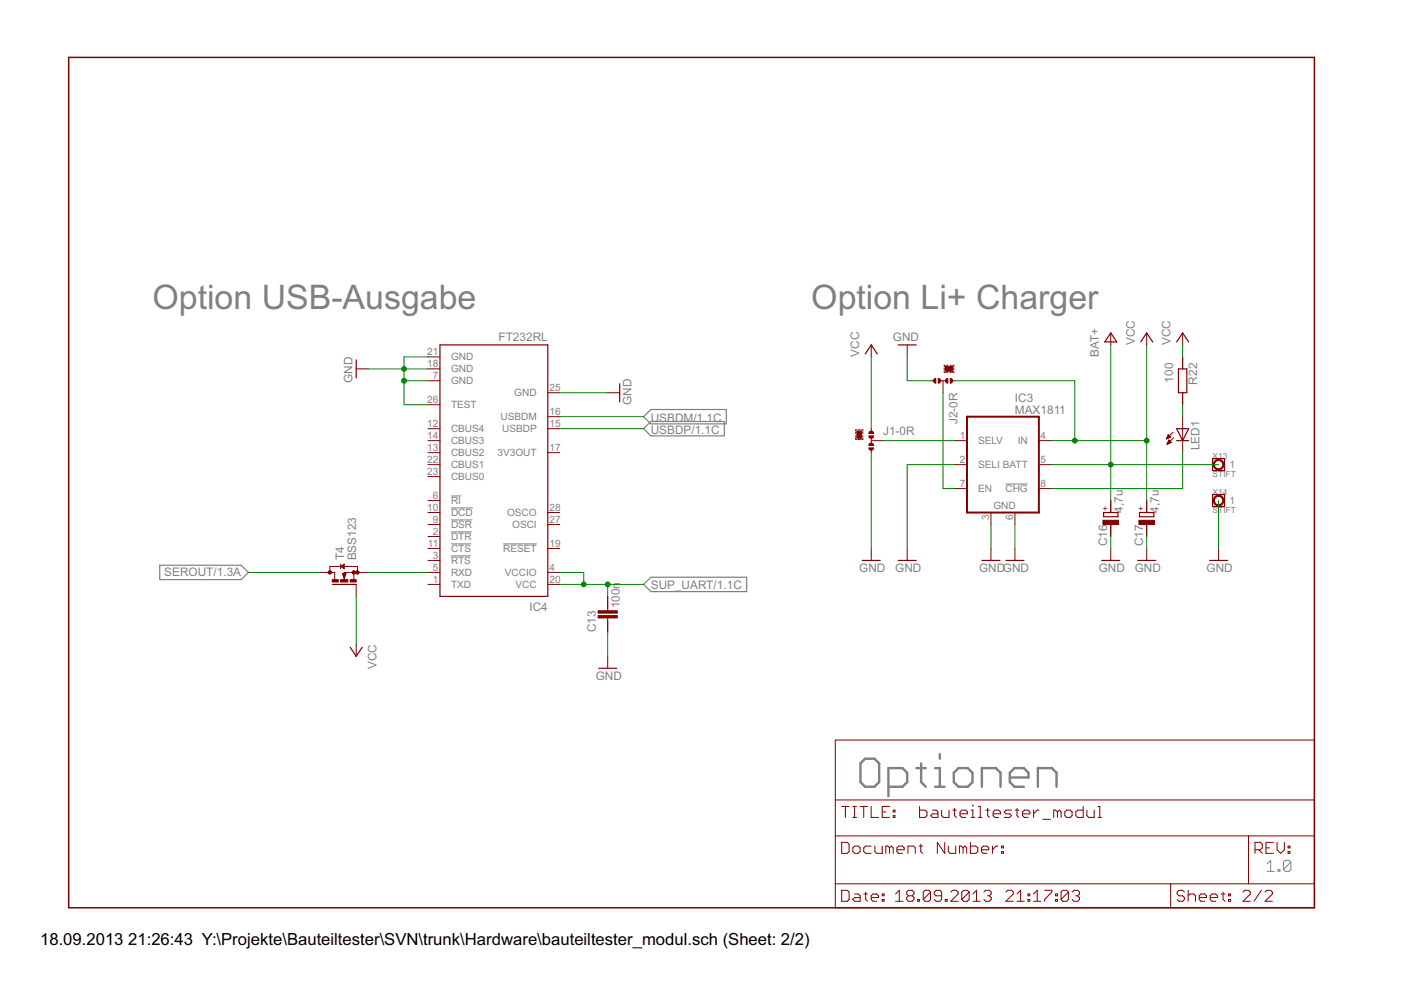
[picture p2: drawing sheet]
<svg xmlns="http://www.w3.org/2000/svg" width="297mm" height="210mm" viewBox="0 0 297 210" stroke-linecap="round" stroke-linejoin="round" font-family="sans-serif">
<defs><g id="words">
<g font-size="8" fill="#808080">
<text x="32.3" y="65.5">Option USB-Ausgabe</text>
<text x="172" y="65.5">Option Li+ Charger</text>
</g>
<g font-size="4">
<text x="8.5" y="200.4">18.09.2013</text>
<text x="27.2" y="200.4">21:26:43 Y:\Projekte\Bauteiltester\SVN\trunk\Hardware\bauteiltester_modul.sch (Sheet: 2/2)</text>
</g>
<g font-size="2.8" fill="#808080">
<text x="105.7" y="72.4">FT232RL</text>
<text x="182.2" y="75.7" transform="rotate(-90 182.2 75.7)">VCC</text>
<text x="189.3" y="72.4">GND</text>
<text x="233" y="75.7" transform="rotate(-90 233 75.7)">BAT+</text>
<text x="240.6" y="73.1" transform="rotate(-90 240.6 73.1)">VCC</text>
<text x="248.2" y="73.1" transform="rotate(-90 248.2 73.1)">VCC</text>
<text x="74.8" y="81.2" transform="rotate(-90 74.8 81.2)">GND</text>
<text x="248.7" y="81.1" transform="rotate(-90 248.7 81.1)">100</text>
<text x="253.8" y="81.5" transform="rotate(-90 253.8 81.5)">R22</text>
<text x="133.9" y="85.8" transform="rotate(-90 133.9 85.8)">GND</text>
<text x="138" y="89.4">USBDM/1.1C</text>
<text x="203" y="89.9" transform="rotate(-90 203 89.9)">J2-0R</text>
<text x="215.2" y="87.7">MAX1811</text>
<text x="215.2" y="85.2">IC3</text>
<text x="138" y="91.9">USBDP/1.1C</text>
<text x="187.3" y="92.2">J1-0R</text>
<text x="254.3" y="95.5" transform="rotate(-90 254.3 95.5)">LED1</text>
<text x="238" y="108.7" transform="rotate(-90 238 108.7)">4,7u</text>
<text x="245.7" y="108.7" transform="rotate(-90 245.7 108.7)">4,7u</text>
<text x="73" y="118.8" transform="rotate(-90 73 118.8)">T4</text>
<text x="75.5" y="118.8" transform="rotate(-90 75.5 118.8)">BSS123</text>
<text x="234.7" y="115.8" transform="rotate(-90 234.7 115.8)">C16</text>
<text x="242.4" y="115.8" transform="rotate(-90 242.4 115.8)">C17</text>
<text x="34.8" y="122.1">SEROUT/1.3A</text>
<text x="138" y="124.9">SUP_UART/1.1C</text>
<text x="182.2" y="121.4">GND</text>
<text x="189.8" y="121.4">GND</text>
<text x="207.6" y="121.4">GNDGND</text>
<text x="233" y="121.4">GND</text>
<text x="240.6" y="121.4">GND</text>
<text x="255.8" y="121.4">GND</text>
<text x="112.3" y="129.5">IC4</text>
<text x="131.4" y="129" transform="rotate(-90 131.4 129)">100n</text>
<text x="126.3" y="134.1" transform="rotate(-90 126.3 134.1)">C13</text>
<text x="79.8" y="141.9" transform="rotate(-90 79.8 141.9)">VCC</text>
<text x="126.3" y="144.2">GND</text>
</g>
<g font-size="2.4" fill="#808080">
<text x="90.6" y="77.8">18</text>
<text x="90.6" y="75.3">21</text>
<text x="95.6" y="76.4">GND</text>
<text x="91.7" y="80.4">7</text>
<text x="95.6" y="81.5">GND</text>
<text x="95.6" y="79">GND</text>
<text x="116.5" y="82.9">25</text>
<text x="90.6" y="85.5">26</text>
<text x="95.6" y="86.6">TEST</text>
<text x="106.1" y="89.1">USBDM</text>
<text x="109" y="84">GND</text>
<text x="116.5" y="88">16</text>
<text x="90.6" y="95.6">13</text>
<text x="90.6" y="93.1">14</text>
<text x="90.6" y="90.5">12</text>
<text x="95.6" y="94.2">CBUS3</text>
<text x="95.6" y="91.7">CBUS4</text>
<text x="106.5" y="91.7">USBDP</text>
<text x="116.5" y="95.6">17</text>
<text x="116.5" y="90.5">15</text>
<text x="203.5" y="93.1">1</text>
<text x="207.4" y="94.2">SELV</text>
<text x="215.8" y="94.2">IN</text>
<text x="220.6" y="93.1">4</text>
<text x="90.6" y="100.7">23</text>
<text x="90.6" y="98.2">22</text>
<text x="95.6" y="101.8">CBUS0</text>
<text x="95.6" y="99.3">CBUS1</text>
<text x="95.6" y="96.7">CBUS2</text>
<text x="105.5" y="96.7">3V3OUT</text>
<text x="203.5" y="98.2">2</text>
<text x="207.4" y="99.3">SELI BATT</text>
<text x="220.6" y="98.2">5</text>
<text x="260.7" y="99.3">1</text>
<text x="91.7" y="105.8">6</text>
<text x="95.6" y="106.9">RI</text>
<text x="203.5" y="103.2">7</text>
<text x="207.4" y="104.4">EN</text>
<text x="210.6" y="107.9">GND</text>
<text x="213.2" y="104.4">CHG</text>
<text x="220.6" y="103.2">8</text>
<text x="260.7" y="106.9">1</text>
<text x="90.6" y="108.3">10</text>
<text x="91.7" y="113.4">2</text>
<text x="91.7" y="110.9">9</text>
<text x="95.6" y="112">DSR</text>
<text x="95.6" y="109.4">DCD</text>
<text x="107.5" y="109.4">OSCO</text>
<text x="108.6" y="112">OSCI</text>
<text x="116.5" y="108.3">28</text>
<text x="116.5" y="110.9">27</text>
<text x="209.8" y="110.2" transform="rotate(-90 209.8 110.2)">3</text>
<text x="214.8" y="110.2" transform="rotate(-90 214.8 110.2)">6</text>
<text x="90.7" y="115.9">11</text>
<text x="91.7" y="118.5">3</text>
<text x="95.6" y="119.6">RTS</text>
<text x="95.6" y="117.1">CTS</text>
<text x="95.6" y="114.5">DTR</text>
<text x="106.7" y="117.1">RESET</text>
<text x="116.5" y="115.9">19</text>
<text x="91.7" y="123.6">1</text>
<text x="91.7" y="121">5</text>
<text x="95.6" y="124.7">TXD</text>
<text x="95.6" y="122.1">RXD</text>
<text x="107" y="122.1">VCCIO</text>
<text x="109.3" y="124.7">VCC</text>
<text x="116.5" y="123.6">20</text>
<text x="116.5" y="121">4</text>
</g>
<g font-size="2" fill="#808080">
<text x="257.1" y="101.1">STIFT</text>
<text x="257.1" y="97.2">X13</text>
<text x="257.1" y="104.9">X14</text>
<text x="257.1" y="108.7">STIFT</text>
</g>
<g font-size="2" fill="#800000">
<text x="234.9" y="108.3" transform="rotate(-90 234.9 108.3)">+</text>
<text x="242.5" y="108.3" transform="rotate(-90 242.5 108.3)">+</text>
</g>
</g></defs>
<g fill="#808080" stroke="#808080" stroke-width=".51">
<path d="M183.4 160.9h2z"/>
<path d="M183.4 160.9l-1 1z"/>
<path d="M182.4 161.9v3.9z"/>
<path d="M182.4 165.8l1 1z"/>
<path d="M183.4 166.8h2z"/>
<path d="M186.4 165.8l-1 1z"/>
<path d="M186.4 161.9v3.9z"/>
<path d="M185.4 160.9l1 1z"/>
<path d="M188.4 162.9v5.9z"/>
<path d="M188.4 162.9h2.9z"/>
<path d="M191.3 162.9l1 1z"/>
<path d="M192.3 163.9v1.9z"/>
<path d="M192.3 165.8l-1 1z"/>
<path d="M188.4 166.8h2.9z"/>
<path d="M195.3 161.9v3.9z"/>
<path d="M195.3 165.8l1 1z"/>
<path d="M194.3 162.9h2z"/>
<path d="M198.3 162.9h1z"/>
<path d="M199.3 162.9v3.9z"/>
<path d="M198.3 166.8h2z"/>
<path d="M199.3 159.9v1z"/>
<path d="M203.2 166.8h2z"/>
<path d="M205.2 166.8l1-1z"/>
<path d="M206.2 163.9v1.9z"/>
<path d="M205.2 162.9l1 1z"/>
<path d="M203.2 162.9h2z"/>
<path d="M203.2 162.9l-1 1z"/>
<path d="M202.2 163.9v1.9z"/>
<path d="M202.2 165.8l1 1z"/>
<path d="M208.2 162.9v3.9z"/>
<path d="M208.2 162.9h2.9z"/>
<path d="M211.1 162.9l1 1z"/>
<path d="M212.1 163.9v2.9z"/>
<path d="M215.1 166.8h2z"/>
<path d="M214.1 165.8l1 1z"/>
<path d="M214.1 163.9v1.9z"/>
<path d="M214.1 163.9l1-1z"/>
<path d="M215.1 162.9h2z"/>
<path d="M217.1 162.9l1 1z"/>
<path d="M218.1 163.9v.9z"/>
<path d="M214.1 164.8h4z"/>
<path d="M220 162.9v3.9z"/>
<path d="M220 162.9h3z"/>
<path d="M223 162.9l1 1z"/>
<path d="M224 163.9v2.9z"/>
</g>
<g fill="#808080" stroke="#808080" stroke-width=".21">
<path d="M269.4 182.4l-.8 .8z"/>
<path d="M269.4 182.4v2.3z"/>
<path d="M268.6 184.7h1.6z"/>
<path d="M271 184.4v.3z"/>
<path d="M271 184.4h.4z"/>
<path d="M271.4 184.4v.3z"/>
<path d="M271 184.7h.4z"/>
<path d="M272.1 182.8v1.6z"/>
<path d="M272.1 182.8l.4-.4z"/>
<path d="M272.5 182.4h.8z"/>
<path d="M273.3 182.4l.4 .4z"/>
<path d="M273.7 182.8v1.6z"/>
<path d="M273.7 184.4l-.4 .3z"/>
<path d="M272.5 184.7h.8z"/>
<path d="M272.1 184.4l.4 .3z"/>
<path d="M272.1 184.4l1.6-1.6z"/>
<path d="M95.6 117.9h4.3z"/>
<path d="M95.6 115.3h4.3z"/>
<path d="M95.6 112.8h4.4z"/>
<path d="M95.6 110.2h4.5z"/>
<path d="M95.6 107.7h4.7z"/>
<path d="M95.6 105.2h2.2z"/>
<path d="M106.7 115.3h7.1z"/>
<path d="M213.2 102.6h4.7z"/>
</g>
<g fill="#808080" stroke="#808080" stroke-width=".25">
<path d="M136.5 88.3l1.5-1.5z"/>
<path d="M138 86.8h16z"/>
<path d="M136.5 88.3l1.5 1.6z"/>
<path d="M138 89.9h16z"/>
<path d="M154 86.8v3.1z"/>
<path d="M136.5 90.9l1.5-1.5z"/>
<path d="M138 89.4h15.6z"/>
<path d="M136.5 90.9l1.5 1.5z"/>
<path d="M138 92.4h15.6z"/>
<path d="M153.6 89.4v3z"/>
<path d="M52.7 121.4l-1.6 1.5z"/>
<path d="M33.9 122.9h17.2z"/>
<path d="M51.1 119.8l1.6 1.6z"/>
<path d="M33.9 119.8h17.2z"/>
<path d="M33.9 119.8v3.1z"/>
<path d="M136.5 123.9l1.5-1.5z"/>
<path d="M138 122.4h20.3z"/>
<path d="M136.5 123.9l1.5 1.5z"/>
<path d="M138 125.4h20.3z"/>
<path d="M158.3 122.4v3z"/>
</g>
<g fill="#800000" stroke="#800000" stroke-width=".21">
<path d="M116.1 123.9h2.6z"/>
<path d="M116.1 96h2.6z"/>
<path d="M116.1 90.9h2.6z"/>
<path d="M116.1 88.3h2.6z"/>
<path d="M116.1 108.7h2.6z"/>
<path d="M116.1 111.2h2.6z"/>
<path d="M90.7 80.7h2.6z"/>
<path d="M90.7 123.9h2.6z"/>
<path d="M90.7 121.4h2.6z"/>
<path d="M90.7 118.8h2.6z"/>
<path d="M90.7 116.3h2.6z"/>
<path d="M90.7 113.7h2.6z"/>
<path d="M90.7 111.2h2.6z"/>
<path d="M90.7 108.7h2.6z"/>
<path d="M90.7 106.1h2.6z"/>
<path d="M90.7 101h2.6z"/>
<path d="M90.7 98.5h2.6z"/>
<path d="M90.7 96h2.6z"/>
<path d="M90.7 93.4h2.6z"/>
<path d="M90.7 90.9h2.6z"/>
<path d="M116.1 121.4h2.6z"/>
<path d="M116.1 116.3h2.6z"/>
<path d="M116.1 83.3h2.6z"/>
<path d="M90.7 78.2h2.6z"/>
<path d="M90.7 85.8h2.6z"/>
<path d="M90.7 75.7h2.6z"/>
<path d="M177.1 192.5h71.1z"/>
<path d="M264.7 177.2h14z"/>
<path d="M177.1 187.4v5.1z"/>
<path d="M178.5 188.8v2.3z"/>
<path d="M178.5 191.1h1.1z"/>
<path d="M179.6 191.1l.4-.4z"/>
<path d="M180 189.1v1.6z"/>
<path d="M179.6 188.8l.4 .3z"/>
<path d="M178.5 188.8h1.1z"/>
<path d="M181.2 189.5h.8z"/>
<path d="M182 189.5l.4 .4z"/>
<path d="M182.4 189.9v1.2z"/>
<path d="M181.2 191.1h1.2z"/>
<path d="M180.8 190.7l.4 .4z"/>
<path d="M181.2 190.3l-.4 .4z"/>
<path d="M181.2 190.3h1.2z"/>
<path d="M183.5 189.1v1.6z"/>
<path d="M183.5 190.7l.4 .4z"/>
<path d="M183.1 189.5h.8z"/>
<path d="M185.1 191.1h.8z"/>
<path d="M184.7 190.7l.4 .4z"/>
<path d="M184.7 189.9v.8z"/>
<path d="M184.7 189.9l.4-.4z"/>
<path d="M185.1 189.5h.8z"/>
<path d="M185.9 189.5l.4 .4z"/>
<path d="M186.3 189.9v.4z"/>
<path d="M184.7 190.3h1.6z"/>
<path d="M187 189.5h.4z"/>
<path d="M187.4 189.5v.4z"/>
<path d="M187 189.9h.4z"/>
<path d="M187 189.5v.4z"/>
<path d="M187 190.7h.4z"/>
<path d="M187.4 190.7v.4z"/>
<path d="M187 191.1h.4z"/>
<path d="M187 190.7v.4z"/>
<path d="M189.9 189.5l.8-.7z"/>
<path d="M190.7 188.8v2.3z"/>
<path d="M189.9 191.1h1.6z"/>
<path d="M192.2 189.1l.4-.3z"/>
<path d="M192.6 188.8h.8z"/>
<path d="M193.4 188.8l.4 .3z"/>
<path d="M193.8 189.1v.4z"/>
<path d="M193.8 189.5l-.4 .4z"/>
<path d="M193.4 189.9l.4 .4z"/>
<path d="M193.8 190.3v.4z"/>
<path d="M193.8 190.7l-.4 .4z"/>
<path d="M192.6 191.1h.8z"/>
<path d="M192.2 190.7l.4 .4z"/>
<path d="M192.2 190.3v.4z"/>
<path d="M192.2 190.3l.4-.4z"/>
<path d="M192.2 189.5l.4 .4z"/>
<path d="M192.2 189.1v.4z"/>
<path d="M192.6 189.9h.8z"/>
<path d="M194.6 190.7v.4z"/>
<path d="M194.6 190.7h.4z"/>
<path d="M195 190.7v.4z"/>
<path d="M194.6 191.1h.4z"/>
<path d="M195.7 189.1v1.6z"/>
<path d="M195.7 189.1l.4-.3z"/>
<path d="M196.1 188.8h.8z"/>
<path d="M196.9 188.8l.4 .3z"/>
<path d="M197.3 189.1v1.6z"/>
<path d="M197.3 190.7l-.4 .4z"/>
<path d="M196.1 191.1h.8z"/>
<path d="M195.7 190.7l.4 .4z"/>
<path d="M197.3 189.1l-1.6 1.6z"/>
<path d="M198.1 190.7l.4 .4z"/>
<path d="M198.5 191.1h.7z"/>
<path d="M199.2 191.1l.4-.4z"/>
<path d="M199.6 189.1v1.6z"/>
<path d="M199.2 188.8l.4 .3z"/>
<path d="M198.5 188.8h.7z"/>
<path d="M198.1 189.1l.4-.3z"/>
<path d="M198.1 189.1v.4z"/>
<path d="M198.1 189.5l.4 .4z"/>
<path d="M198.5 189.9h1.1z"/>
<path d="M200.4 190.7v.4z"/>
<path d="M200.4 190.7h.4z"/>
<path d="M200.8 190.7v.4z"/>
<path d="M200.4 191.1h.4z"/>
<path d="M201.6 191.1h1.5z"/>
<path d="M201.6 191.1l1.5-1.6z"/>
<path d="M203.1 189.1v.4z"/>
<path d="M202.8 188.8l.3 .3z"/>
<path d="M202 188.8h.8z"/>
<path d="M202 188.8l-.4 .3z"/>
<path d="M203.9 189.1v1.6z"/>
<path d="M203.9 189.1l.4-.3z"/>
<path d="M204.3 188.8h.8z"/>
<path d="M205.1 188.8l.4 .3z"/>
<path d="M205.5 189.1v1.6z"/>
<path d="M205.1 191.1l.4-.4z"/>
<path d="M204.3 191.1h.8z"/>
<path d="M203.9 190.7l.4 .4z"/>
<path d="M203.9 190.7l1.6-1.6z"/>
<path d="M207 188.8l-.7 .7z"/>
<path d="M207 188.8v2.3z"/>
<path d="M206.3 191.1h1.5z"/>
<path d="M208.6 189.1l.4-.3z"/>
<path d="M209 188.8h.8z"/>
<path d="M209.8 188.8l.4 .3z"/>
<path d="M210.2 189.1v.4z"/>
<path d="M209.8 189.9l.4-.4z"/>
<path d="M209.4 189.9h.4z"/>
<path d="M209.8 189.9l.4 .4z"/>
<path d="M210.2 190.3v.4z"/>
<path d="M209.8 191.1l.4-.4z"/>
<path d="M209 191.1h.8z"/>
<path d="M208.6 190.7l.4 .4z"/>
<path d="M213.3 191.1h1.5z"/>
<path d="M213.3 191.1l1.5-1.6z"/>
<path d="M214.8 189.1v.4z"/>
<path d="M214.4 188.8l.4 .3z"/>
<path d="M213.7 188.8h.7z"/>
<path d="M213.3 189.1l.4-.3z"/>
<path d="M216.4 188.8l-.8 .7z"/>
<path d="M216.4 188.8v2.3z"/>
<path d="M215.6 191.1h1.6z"/>
<path d="M218 189.5h.3z"/>
<path d="M218.3 189.5v.4z"/>
<path d="M218 189.9h.3z"/>
<path d="M218 189.5v.4z"/>
<path d="M218 190.7h.3z"/>
<path d="M218.3 190.7v.4z"/>
<path d="M218 191.1h.3z"/>
<path d="M218 190.7v.4z"/>
<path d="M219.1 189.5l.8-.7z"/>
<path d="M219.9 188.8v2.3z"/>
<path d="M219.1 191.1h1.6z"/>
<path d="M221.5 188.8h1.5z"/>
<path d="M223 188.8v.3z"/>
<path d="M223 189.1l-1.5 1.6z"/>
<path d="M221.5 190.7v.4z"/>
<path d="M223.8 189.5h.4z"/>
<path d="M224.2 189.5v.4z"/>
<path d="M223.8 189.9h.4z"/>
<path d="M223.8 189.5v.4z"/>
<path d="M223.8 190.7h.4z"/>
<path d="M224.2 190.7v.4z"/>
<path d="M223.8 191.1h.4z"/>
<path d="M223.8 190.7v.4z"/>
<path d="M225 189.1v1.6z"/>
<path d="M225 189.1l.4-.3z"/>
<path d="M225.4 188.8h.7z"/>
<path d="M226.1 188.8l.4 .3z"/>
<path d="M226.5 189.1v1.6z"/>
<path d="M226.5 190.7l-.4 .4z"/>
<path d="M225.4 191.1h.7z"/>
<path d="M225 190.7l.4 .4z"/>
<path d="M225 190.7l1.5-1.6z"/>
<path d="M227.3 189.1l.4-.3z"/>
<path d="M227.7 188.8h.8z"/>
<path d="M228.5 188.8l.4 .3z"/>
<path d="M228.9 189.1v.4z"/>
<path d="M228.5 189.9l.4-.4z"/>
<path d="M228.1 189.9h.4z"/>
<path d="M228.5 189.9l.4 .4z"/>
<path d="M228.9 190.3v.4z"/>
<path d="M228.5 191.1l.4-.4z"/>
<path d="M227.7 191.1h.8z"/>
<path d="M227.3 190.7l.4 .4z"/>
<path d="M177.1 187.4h71.1z"/>
<path d="M177.1 177.2v10.2z"/>
<path d="M278.7 177.2v10.2z"/>
<path d="M248.2 187.4v5.1z"/>
<path d="M248.2 187.4h16.5z"/>
<path d="M248.2 192.5h30.5z"/>
<path d="M250.7 188.8l.4 .3z"/>
<path d="M250 188.8h.7z"/>
<path d="M250 188.8l-.4 .3z"/>
<path d="M249.6 189.1v.4z"/>
<path d="M249.6 189.5l.4 .4z"/>
<path d="M250 189.9h.7z"/>
<path d="M250.7 189.9l.4 .4z"/>
<path d="M251.1 190.3v.4z"/>
<path d="M251.1 190.7l-.4 .4z"/>
<path d="M250 191.1h.7z"/>
<path d="M249.6 190.7l.4 .4z"/>
<path d="M251.9 188.8v2.3z"/>
<path d="M251.9 189.9l.4-.4z"/>
<path d="M252.3 189.5h.8z"/>
<path d="M253.1 189.5l.4 .4z"/>
<path d="M253.5 189.9v1.2z"/>
<path d="M254.6 191.1h.8z"/>
<path d="M254.3 190.7l.3 .4z"/>
<path d="M254.3 189.9v.8z"/>
<path d="M254.3 189.9l.3-.4z"/>
<path d="M254.6 189.5h.8z"/>
<path d="M255.4 189.5l.4 .4z"/>
<path d="M255.8 189.9v.4z"/>
<path d="M254.3 190.3h1.5z"/>
<path d="M257 191.1h.7z"/>
<path d="M256.6 190.7l.4 .4z"/>
<path d="M256.6 189.9v.8z"/>
<path d="M256.6 189.9l.4-.4z"/>
<path d="M257 189.5h.7z"/>
<path d="M257.7 189.5l.4 .4z"/>
<path d="M258.1 189.9v.4z"/>
<path d="M256.6 190.3h1.5z"/>
<path d="M259.3 189.1v1.6z"/>
<path d="M259.3 190.7l.4 .4z"/>
<path d="M258.9 189.5h.8z"/>
<path d="M260.5 189.5h.4z"/>
<path d="M260.9 189.5v.4z"/>
<path d="M260.5 189.9h.4z"/>
<path d="M260.5 189.5v.4z"/>
<path d="M260.5 190.7h.4z"/>
<path d="M260.9 190.7v.4z"/>
<path d="M260.5 191.1h.4z"/>
<path d="M260.5 190.7v.4z"/>
<path d="M263.5 191.1h1.6z"/>
<path d="M263.5 191.1l1.6-1.6z"/>
<path d="M265.1 189.1v.4z"/>
<path d="M264.7 188.8l.4 .3z"/>
<path d="M263.9 188.8h.8z"/>
<path d="M263.9 188.8l-.4 .3z"/>
<path d="M267.4 188.8l-1.5 2.3z"/>
<path d="M268.2 191.1h1.6z"/>
<path d="M268.2 191.1l1.6-1.6z"/>
<path d="M269.8 189.1v.4z"/>
<path d="M269.4 188.8l.4 .3z"/>
<path d="M268.6 188.8h.8z"/>
<path d="M268.6 188.8l-.4 .3z"/>
<path d="M266.1 178.6v2.3z"/>
<path d="M266.1 178.6h1.2z"/>
<path d="M267.3 178.6l.3 .4z"/>
<path d="M267.6 179v.8z"/>
<path d="M267.6 179.8l-.3 .4z"/>
<path d="M266.1 180.2h1.2z"/>
<path d="M266.9 180.2l.7 .7z"/>
<path d="M268.4 178.6h1.6z"/>
<path d="M268.4 178.6v2.3z"/>
<path d="M268.4 180.9h1.6z"/>
<path d="M268.4 179.8h.8z"/>
<path d="M270.8 178.6v1.6z"/>
<path d="M270.8 180.2l.7 .7z"/>
<path d="M271.5 180.9l.8-.7z"/>
<path d="M272.3 178.6v1.6z"/>
<path d="M273.1 179.4h.4z"/>
<path d="M273.5 179.4v.4z"/>
<path d="M273.1 179.8h.4z"/>
<path d="M273.1 179.4v.4z"/>
<path d="M273.1 180.6h.4z"/>
<path d="M273.5 180.6v.3z"/>
<path d="M273.1 180.9h.4z"/>
<path d="M273.1 180.6v.3z"/>
<path d="M264.7 177.2v10.2z"/>
<path d="M177.1 177.2h87.6z"/>
<path d="M264.7 187.4h14z"/>
<path d="M278.7 187.4v5.1z"/>
<path d="M177.1 169.6v7.6z"/>
<path d="M177.1 156.9h101.6z"/>
<path d="M278.7 156.9v12.7z"/>
<path d="M177.1 169.6h101.6z"/>
<path d="M177.1 156.9v12.7z"/>
<path d="M278.7 169.6v7.6z"/>
<path d="M179.2 171v2.3z"/>
<path d="M178.5 171h1.5z"/>
<path d="M180.8 173.3h.8z"/>
<path d="M181.2 171v2.3z"/>
<path d="M180.8 171h.8z"/>
<path d="M183.1 171v2.3z"/>
<path d="M182.4 171h1.5z"/>
<path d="M184.7 171v2.3z"/>
<path d="M184.7 173.3h1.6z"/>
<path d="M187 171h1.6z"/>
<path d="M187 171v2.3z"/>
<path d="M187 173.3h1.6z"/>
<path d="M187 172.1h.8z"/>
<path d="M189.4 171.8h.4z"/>
<path d="M189.8 171.8v.3z"/>
<path d="M189.4 172.1h.4z"/>
<path d="M189.4 171.8v.3z"/>
<path d="M189.4 172.9h.4z"/>
<path d="M189.8 172.9v.4z"/>
<path d="M189.4 173.3h.4z"/>
<path d="M189.4 172.9v.4z"/>
<path d="M178.5 178.6v2.3z"/>
<path d="M178.5 180.9h1.1z"/>
<path d="M179.6 180.9l.4-.3z"/>
<path d="M180 179v1.6z"/>
<path d="M179.6 178.6l.4 .4z"/>
<path d="M178.5 178.6h1.1z"/>
<path d="M181.2 180.9h.8z"/>
<path d="M182 180.9l.4-.3z"/>
<path d="M182.4 179.8v.8z"/>
<path d="M182 179.4l.4 .4z"/>
<path d="M181.2 179.4h.8z"/>
<path d="M181.2 179.4l-.4 .4z"/>
<path d="M180.8 179.8v.8z"/>
<path d="M180.8 180.6l.4 .3z"/>
<path d="M183.5 179.4h1.2z"/>
<path d="M183.1 179.8l.4-.4z"/>
<path d="M183.1 179.8v.8z"/>
<path d="M183.1 180.6l.4 .3z"/>
<path d="M183.5 180.9h1.2z"/>
<path d="M185.5 179.4v1.2z"/>
<path d="M185.5 180.6l.4 .3z"/>
<path d="M185.9 180.9h1.1z"/>
<path d="M187 179.4v1.5z"/>
<path d="M187.8 179.4v1.5z"/>
<path d="M187.8 179.4h.4z"/>
<path d="M188.2 179.4l.4 .4z"/>
<path d="M188.6 179.8v1.1z"/>
<path d="M188.6 179.8l.4-.4z"/>
<path d="M189 179.4l.4 .4z"/>
<path d="M189.4 179.8v1.1z"/>
<path d="M190.5 180.9h.8z"/>
<path d="M190.2 180.6l.3 .3z"/>
<path d="M190.2 179.8v.8z"/>
<path d="M190.2 179.8l.3-.4z"/>
<path d="M190.5 179.4h.8z"/>
<path d="M191.3 179.4l.4 .4z"/>
<path d="M191.7 179.8v.4z"/>
<path d="M190.2 180.2h1.5z"/>
<path d="M192.5 179.4v1.5z"/>
<path d="M192.5 179.4h1.2z"/>
<path d="M193.7 179.4l.4 .4z"/>
<path d="M194.1 179.8v1.1z"/>
<path d="M195.2 179v1.6z"/>
<path d="M195.2 180.6l.4 .3z"/>
<path d="M194.8 179.4h.8z"/>
<path d="M198.7 178.6v2.3z"/>
<path d="M198.7 178.6l1.6 2.3z"/>
<path d="M200.3 178.6v2.3z"/>
<path d="M201.1 179.4v1.2z"/>
<path d="M201.1 180.6l.4 .3z"/>
<path d="M201.5 180.9h1.1z"/>
<path d="M202.6 179.4v1.5z"/>
<path d="M203.4 179.4v1.5z"/>
<path d="M203.4 179.4h.4z"/>
<path d="M203.8 179.4l.4 .4z"/>
<path d="M204.2 179.8v1.1z"/>
<path d="M204.2 179.8l.4-.4z"/>
<path d="M204.6 179.4l.4 .4z"/>
<path d="M205 179.8v1.1z"/>
<path d="M205.7 178.6v2.3z"/>
<path d="M205.7 180.9h1.2z"/>
<path d="M206.9 180.9l.4-.3z"/>
<path d="M207.3 179.8v.8z"/>
<path d="M206.9 179.4l.4 .4z"/>
<path d="M205.7 179.4h1.2z"/>
<path d="M208.5 180.9h.8z"/>
<path d="M208.1 180.6l.4 .3z"/>
<path d="M208.1 179.8v.8z"/>
<path d="M208.1 179.8l.4-.4z"/>
<path d="M208.5 179.4h.8z"/>
<path d="M209.3 179.4l.3 .4z"/>
<path d="M209.6 179.8v.4z"/>
<path d="M208.1 180.2h1.5z"/>
<path d="M210.4 179.4v1.5z"/>
<path d="M210.4 180.2l.8-.8z"/>
<path d="M211.2 179.4h.4z"/>
<path d="M212.4 179.4h.4z"/>
<path d="M212.8 179.4v.4z"/>
<path d="M212.4 179.8h.4z"/>
<path d="M212.4 179.4v.4z"/>
<path d="M212.4 180.6h.4z"/>
<path d="M212.8 180.6v.3z"/>
<path d="M212.4 180.9h.4z"/>
<path d="M212.4 180.6v.3z"/>
<path d="M195 171v2.3z"/>
<path d="M195 173.3h1.2z"/>
<path d="M196.2 173.3l.3-.4z"/>
<path d="M196.5 172.1v.8z"/>
<path d="M196.2 171.8l.3 .3z"/>
<path d="M195 171.8h1.2z"/>
<path d="M197.7 171.8h.8z"/>
<path d="M198.5 171.8l.4 .3z"/>
<path d="M198.9 172.1v1.2z"/>
<path d="M197.7 173.3h1.2z"/>
<path d="M197.3 172.9l.4 .4z"/>
<path d="M197.3 172.9l.4-.3z"/>
<path d="M197.7 172.6h1.2z"/>
<path d="M199.6 171.8v1.1z"/>
<path d="M199.6 172.9l.4 .4z"/>
<path d="M200 173.3h1.2z"/>
<path d="M201.2 171.8v1.5z"/>
<path d="M202.4 171.4v1.5z"/>
<path d="M202.4 172.9l.4 .4z"/>
<path d="M202 171.8h.8z"/>
<path d="M203.9 173.3h.8z"/>
<path d="M203.5 172.9l.4 .4z"/>
<path d="M203.5 172.1v.8z"/>
<path d="M203.5 172.1l.4-.3z"/>
<path d="M203.9 171.8h.8z"/>
<path d="M204.7 171.8l.4 .3z"/>
<path d="M205.1 172.1v.5z"/>
<path d="M203.5 172.6h1.6z"/>
<path d="M205.9 171.8h.4z"/>
<path d="M206.3 171.8v1.5z"/>
<path d="M205.9 173.3h.8z"/>
<path d="M206.3 170.6v.4z"/>
<path d="M207.4 171h.4z"/>
<path d="M207.8 171v2.3z"/>
<path d="M207.4 173.3h.8z"/>
<path d="M209.4 171.4v1.5z"/>
<path d="M209.4 172.9l.4 .4z"/>
<path d="M209 171.8h.8z"/>
<path d="M210.9 173.3h.8z"/>
<path d="M210.6 172.9l.3 .4z"/>
<path d="M210.6 172.1v.8z"/>
<path d="M210.6 172.1l.3-.3z"/>
<path d="M210.9 171.8h.8z"/>
<path d="M211.7 171.8l.4 .3z"/>
<path d="M212.1 172.1v.5z"/>
<path d="M210.6 172.6h1.5z"/>
<path d="M212.9 173.3h1.2z"/>
<path d="M214.1 173.3l.4-.4z"/>
<path d="M214.1 172.6l.4 .3z"/>
<path d="M213.3 172.6h.8z"/>
<path d="M212.9 172.1l.4 .5z"/>
<path d="M212.9 172.1l.4-.3z"/>
<path d="M213.3 171.8h1.2z"/>
<path d="M215.6 171.4v1.5z"/>
<path d="M215.6 172.9l.4 .4z"/>
<path d="M215.2 171.8h.8z"/>
<path d="M217.2 173.3h.8z"/>
<path d="M216.8 172.9l.4 .4z"/>
<path d="M216.8 172.1v.8z"/>
<path d="M216.8 172.1l.4-.3z"/>
<path d="M217.2 171.8h.8z"/>
<path d="M218 171.8l.4 .3z"/>
<path d="M218.4 172.1v.5z"/>
<path d="M216.8 172.6h1.6z"/>
<path d="M219.1 171.8v1.5z"/>
<path d="M219.1 172.6l.8-.8z"/>
<path d="M219.9 171.8h.4z"/>
<path d="M221.1 173.7h1.6z"/>
<path d="M223.4 171.8v1.5z"/>
<path d="M223.4 171.8h.4z"/>
<path d="M223.8 171.8l.4 .3z"/>
<path d="M224.2 172.1v1.2z"/>
<path d="M224.2 172.1l.4-.3z"/>
<path d="M224.6 171.8l.4 .3z"/>
<path d="M225 172.1v1.2z"/>
<path d="M226.1 173.3h.8z"/>
<path d="M226.9 173.3l.4-.4z"/>
<path d="M227.3 172.1v.8z"/>
<path d="M226.9 171.8l.4 .3z"/>
<path d="M226.1 171.8h.8z"/>
<path d="M226.1 171.8l-.3 .3z"/>
<path d="M225.8 172.1v.8z"/>
<path d="M225.8 172.9l.3 .4z"/>
<path d="M229.7 171v2.3z"/>
<path d="M228.5 173.3h1.2z"/>
<path d="M228.1 172.9l.4 .4z"/>
<path d="M228.1 172.1v.8z"/>
<path d="M228.1 172.1l.4-.3z"/>
<path d="M228.5 171.8h1.2z"/>
<path d="M230.4 171.8v1.1z"/>
<path d="M230.4 172.9l.4 .4z"/>
<path d="M230.8 173.3h1.2z"/>
<path d="M232 171.8v1.5z"/>
<path d="M232.8 171h.4z"/>
<path d="M233.2 171v2.3z"/>
<path d="M232.8 173.3h.8z"/>
<path d="M75.5 78.2h2.5z"/>
<path d="M128.8 83.3h2.6z"/>
<path d="M128.8 126.4v3.1z"/>
<path d="M128.8 131v3.1z"/>
<path d="M128.8 131.5v2.6z"/>
<path d="M128.8 126.4v2.6z"/>
<path d="M128.8 139.1v2.6z"/>
<path d="M220.3 93.4h2.5z"/>
<path d="M220.3 98.5h2.5z"/>
<path d="M210.1 108.7v2.5z"/>
<path d="M202.5 103.6h2.5z"/>
<path d="M220.3 103.6h2.5z"/>
<path d="M202.5 93.4h2.5z"/>
<path d="M215.2 108.7v2.5z"/>
<path d="M202.5 98.5h2.5z"/>
<path d="M215.2 116.3v2.5z"/>
<path d="M210.1 116.3v2.5z"/>
<path d="M235.5 116.3v2.5z"/>
<path d="M243.1 116.3v2.5z"/>
<path d="M192.3 116.3v2.5z"/>
<path d="M243.1 70.6v2.5z"/>
<path d="M184.7 93.4h2.6z"/>
<path d="M184.7 90.9v.8z"/>
<path d="M184.7 92.9v1z"/>
<path d="M184.7 95.2v.8z"/>
<path d="M182.7 91.1h.2z"/>
<path d="M181.9 91.1h.5z"/>
<path d="M181.4 91.1h.3z"/>
<path d="M182.7 93.2h.2z"/>
<path d="M181.9 93.2h.5z"/>
<path d="M181.4 93.2h.3z"/>
<path d="M182.9 91.1v.3z"/>
<path d="M182.9 91.7v.2z"/>
<path d="M182.9 92.4v.3z"/>
<path d="M182.9 92.9v.3z"/>
<path d="M181.4 92.9v.3z"/>
<path d="M181.4 92.4v.3z"/>
<path d="M181.4 91.7v.2z"/>
<path d="M181.4 91.1v.3z"/>
<path d="M184.7 73.1v2.6z"/>
<path d="M184.7 116.3v2.5z"/>
<path d="M250.7 93.4v2.6z"/>
<path d="M250.7 88.3v2.6z"/>
<path d="M250.7 90.9v2.5z"/>
<path d="M248.7 91.7l-1.4 1.3z"/>
<path d="M248.8 92.8l-1.4 1.4z"/>
<path d="M247.7 92.2l-.4 .8z"/>
<path d="M247.7 92.2l.5 .5z"/>
<path d="M247.3 93l.9-.3z"/>
<path d="M247.3 93h.2z"/>
<path d="M247.4 92.9h.3z"/>
<path d="M247.4 92.8h.6z"/>
<path d="M247.5 92.6h.7z"/>
<path d="M247.5 92.5h.5z"/>
<path d="M247.6 92.4h.3z"/>
<path d="M247.6 92.3h.2z"/>
<path d="M247.8 93.3l-.4 .9z"/>
<path d="M247.8 93.3l.5 .5z"/>
<path d="M247.4 94.2l.9-.4z"/>
<path d="M247.5 94.1h.2z"/>
<path d="M247.5 94h.5z"/>
<path d="M247.6 93.8h.7z"/>
<path d="M247.6 93.7h.6z"/>
<path d="M247.7 93.6h.4z"/>
<path d="M247.8 93.5h.2z"/>
<path d="M250.7 75.7v2.5z"/>
<path d="M250.7 83.3v2.5z"/>
<path d="M250.7 70.6v2.5z"/>
<path d="M235.5 70.6v2.5z"/>
<path d="M258.4 116.3v2.5z"/>
<path d="M235.5 106.1v2.6z"/>
<path d="M235.5 111.2v2.5z"/>
<path d="M243.1 106.1v2.6z"/>
<path d="M243.1 111.2v2.5z"/>
<path d="M199.9 80.7v2.6z"/>
<path d="M201.7 80.7h.8z"/>
<path d="M199.4 80.7h1z"/>
<path d="M197.4 80.7h.8z"/>
<path d="M202.2 78.7v.3z"/>
<path d="M202.2 78v.5z"/>
<path d="M202.2 77.4v.3z"/>
<path d="M200.2 78.7v.3z"/>
<path d="M200.2 78v.5z"/>
<path d="M200.2 77.4v.3z"/>
<path d="M202 79h.2z"/>
<path d="M201.5 79h.2z"/>
<path d="M200.7 79h.3z"/>
<path d="M200.2 79h.2z"/>
<path d="M200.2 77.4h.2z"/>
<path d="M200.7 77.4h.3z"/>
<path d="M201.5 77.4h.2z"/>
<path d="M202 77.4h.2z"/>
<path d="M192.3 73.1v2.6z"/>
<path d="M75.5 123.9v2.5z"/>
<path d="M67.9 121.4h2.5z"/>
<path d="M75.5 121.4h2.5z"/>
<path d="M72.6 121.6l.4 1z"/>
<path d="M72.6 121.6h.8z"/>
<path d="M73.4 121.6l-.4 1z"/>
<path d="M73 122.4v.2z"/>
<path d="M73 122.3v.1z"/>
<path d="M73 121.4v.9z"/>
<path d="M73 121.4h2z"/>
<path d="M75 121.4h.8z"/>
<path d="M73 122.6v.3z"/>
<path d="M69.9 120.1v1.3z"/>
<path d="M69.9 120.1h2.3z"/>
<path d="M72.2 120.1h.3z"/>
<path d="M72.5 120.1h3.3z"/>
<path d="M75.8 120.1v1.3z"/>
<path d="M73 119.6v1z"/>
<path d="M72.2 120.1l.8 .5z"/>
<path d="M72.2 120.1l.8-.5z"/>
<path d="M72.2 119.6v1z"/>
<path d="M71 121.4v1.5z"/>
<path d="M70.4 121.4h.6z"/>
<path d="M75 121.4v1.5z"/>
<path d="M75.5 136.6v2.5z"/>
<path d="M184.3 91.7a.52 .52 0 0 1 .5-.3 .52 .52 0 0 1 .4 .5h-1z" fill-rule="evenodd"/>
<path d="M184.3 94.2a.52 .52 0 0 1 .5-.3 .52 .52 0 0 1 .4 .5h-1z" fill-rule="evenodd"/>
<path d="M184.2 92.4h1a.51 .51 0 0 1-.5 .5 .51 .51 0 0 1-.5-.5z" fill-rule="evenodd"/>
<path d="M184.2 95h1a.51 .51 0 0 1-.5 .5 .51 .51 0 0 1-.5-.5z" fill-rule="evenodd"/>
<path d="M257.6 97.6a1.14 1.14 0 0 1 1.8 .4 1.14 1.14 0 0 1-.8 1.6 1.14 1.14 0 0 1-1.4-1.1h.3a.88 .88 0 0 1 1.2-.8 .88 .88 0 0 1 .2 1.4 .88 .88 0 0 1-1.4-.3v-.3h-.3z" fill-rule="evenodd"/>
<path d="M257.6 105.3a1.14 1.14 0 0 1 1.8 .3 1.14 1.14 0 0 1-.8 1.6 1.14 1.14 0 0 1-1.4-1.1h.3a.88 .88 0 0 1 1.2-.8 .88 .88 0 0 1 .2 1.5 .88 .88 0 0 1-1.4-.4v-.3h-.3z" fill-rule="evenodd"/>
<path d="M201.5 80.2a.5 .5 0 0 1 .5 .5 .5 .5 0 0 1-.5 .5z" fill-rule="evenodd"/>
<path d="M198.9 80.2a.5 .5 0 0 1 .6 .5 .5 .5 0 0 1-.6 .5z" fill-rule="evenodd"/>
<path d="M200.6 80.4l.4-.2v1h-.3l-.2-.3z" fill-rule="evenodd"/>
<path d="M198 80.4l.4-.2v1h-.2l-.2-.3z" fill-rule="evenodd"/>
<circle cx="75.8" cy="121.4" r=".36"/>
<circle cx="75" cy="121.4" r=".36"/>
<circle cx="69.9" cy="121.4" r=".36"/>
</g>
<g fill="#800000" stroke="#800000" stroke-width=".25">
<path d="M93.3 126.4h22.8z"/>
<path d="M93.3 73.1v53.3z"/>
<path d="M93.3 73.1h22.8z"/>
<path d="M116.1 73.1v53.3z"/>
<path d="M75.5 76.3v3.8z"/>
<path d="M131.4 81.4v3.8z"/>
<path d="M126.9 141.7h3.8z"/>
<path d="M213.3 118.8h3.8z"/>
<path d="M208.2 118.8h3.8z"/>
<path d="M233.6 118.8h3.8z"/>
<path d="M241.2 118.8h3.8z"/>
<path d="M190.4 118.8h3.8z"/>
<path d="M243.1 70.6l1.3 1.9z"/>
<path d="M243.1 70.6l-1.2 1.9z"/>
<path d="M184.7 73.1l1.3 1.9z"/>
<path d="M184.7 73.1l-1.2 1.9z"/>
<path d="M182.8 118.8h3.8z"/>
<path d="M252 90.9l-1.3 2.5z"/>
<path d="M249.5 90.9l1.2 2.5z"/>
<path d="M250.7 93.4h1.3z"/>
<path d="M249.5 93.4h1.2z"/>
<path d="M250.7 90.9h1.3z"/>
<path d="M249.5 90.9h1.2z"/>
<path d="M257.1 97.2h2.5z"/>
<path d="M259.6 97.2v2.6z"/>
<path d="M257.1 99.8h2.5z"/>
<path d="M257.1 97.2v2.6z"/>
<path d="M249.9 78.2v5.1z"/>
<path d="M251.6 78.2v5.1z"/>
<path d="M249.9 83.3h.8z"/>
<path d="M250.7 83.3h.9z"/>
<path d="M249.9 78.2h.8z"/>
<path d="M250.7 78.2h.9z"/>
<path d="M250.7 70.6l1.3 1.9z"/>
<path d="M250.7 70.6l-1.2 1.9z"/>
<path d="M235.5 70.6l1.3 1.9z"/>
<path d="M235.5 70.6l-1.3 1.9z"/>
<path d="M234.2 72.5h2.6z"/>
<path d="M257.1 104.9h2.5z"/>
<path d="M259.6 104.9v2.5z"/>
<path d="M257.1 107.4h2.5z"/>
<path d="M257.1 104.9v2.5z"/>
<path d="M256.5 118.8h3.8z"/>
<path d="M234 109.6h3z"/>
<path d="M237 108.7v.9z"/>
<path d="M234 108.7v.9z"/>
<path d="M234 108.7h1.5z"/>
<path d="M235.5 108.7h1.5z"/>
<path d="M241.6 109.6h3z"/>
<path d="M244.6 108.7v.9z"/>
<path d="M241.6 108.7v.9z"/>
<path d="M241.6 108.7h1.5z"/>
<path d="M243.1 108.7h1.5z"/>
<path d="M190.4 73.1h3.8z"/>
<path d="M70.4 123.9h5.1z"/>
<path d="M73.2 121.8l-.2 .6z"/>
<path d="M72.7 121.8h.5z"/>
<path d="M72.7 121.8l.3 .5z"/>
<path d="M72.5 120.1l.4 .3z"/>
<path d="M72.9 119.8v.6z"/>
<path d="M72.5 120.1l.4-.3z"/>
<path d="M74.3 137.2l1.2 1.9z"/>
<path d="M76.8 137.2l-1.3 1.9z"/>
</g>
<g fill="#800000" stroke="#800000" stroke-width=".32">
<path d="M14.6 12.2v180.3z"/>
<path d="M14.6 192.5h264.1z"/>
<path d="M278.7 12.2v180.3z"/>
<path d="M14.6 12.2h264.1z"/>
</g>
<g fill="#800000" stroke="#800000" stroke-width=".21">
<path d="M126.8 129.5h4.1v.5h-4.1z"/>
<path d="M126.8 130.5h4.1v.5h-4.1z"/>
<path d="M181.7 91.4h1v1.5h-1z"/>
<path d="M233.8 110.3h3.4v.9h-3.4z"/>
<path d="M241.5 110.3h3.3v.9h-3.3z"/>
<path d="M200.4 77.7h1.6v1h-1.6z"/>
<path d="M70.4 122.9h1.3v.5h-1.3z"/>
<path d="M74.3 122.9h1.2v.5h-1.2z"/>
<path d="M72.2 122.9h1.5v.5h-1.5z"/>
</g>
<g fill="#800000" stroke="#800000" stroke-width=".42">
<path d="M205 108.7h15.3z"/>
<path d="M220.3 88.3v20.4z"/>
<path d="M205 88.3h15.3z"/>
<path d="M205 88.3v20.4z"/>
</g>
<g fill="#008000" stroke="#008000" stroke-width=".21">
<path d="M118.7 88.3h17.8z"/>
<path d="M118.7 90.9h17.8z"/>
<path d="M85.7 78.2h5z"/>
<path d="M78 78.2h7.7z"/>
<path d="M85.7 75.7h5z"/>
<path d="M85.7 75.7v2.5z"/>
<path d="M85.7 80.7h5z"/>
<path d="M85.7 78.2v2.5z"/>
<path d="M85.7 85.8h5z"/>
<path d="M85.7 80.7v5.1z"/>
<path d="M118.7 83.3h10.1z"/>
<path d="M128.8 134.1v5z"/>
<path d="M210.1 111.2v5.1z"/>
<path d="M215.2 111.2v5.1z"/>
<path d="M192.3 98.5h10.2z"/>
<path d="M192.3 98.5v17.8z"/>
<path d="M184.7 96v20.3z"/>
<path d="M258.4 106.1v10.2z"/>
<path d="M235.5 113.7v2.6z"/>
<path d="M243.1 113.7v2.6z"/>
<path d="M192.3 75.7v5z"/>
<path d="M192.3 80.7h5.1z"/>
<path d="M52.7 121.4h15.2z"/>
<path d="M184.7 75.7v15.2z"/>
<path d="M243.1 93.4v12.7z"/>
<path d="M243.1 73.1v20.3z"/>
<path d="M227.9 93.4h15.2z"/>
<path d="M227.9 80.7v12.7z"/>
<path d="M222.8 93.4h5.1z"/>
<path d="M202.5 80.7h25.4z"/>
<path d="M250.7 73.1v2.6z"/>
<path d="M75.5 126.4v10.2z"/>
<path d="M235.5 98.5v7.6z"/>
<path d="M222.8 98.5h12.7z"/>
<path d="M235.5 98.5h22.9z"/>
<path d="M235.5 73.1v25.4z"/>
<path d="M187.3 93.4h15.2z"/>
<path d="M250.7 96v7.6z"/>
<path d="M222.8 103.6h27.9z"/>
<path d="M199.9 103.6h2.6z"/>
<path d="M199.9 83.3v20.3z"/>
<path d="M250.7 85.8v2.5z"/>
<path d="M78 121.4h12.7z"/>
<path d="M118.7 123.9h5.1z"/>
<path d="M118.7 121.4h5.1z"/>
<path d="M123.8 121.4v2.5z"/>
<path d="M123.8 123.9h5z"/>
<path d="M128.8 123.9h7.7z"/>
<path d="M128.8 123.9v2.5z"/>
<circle cx="85.7" cy="78.2" r=".51"/>
<circle cx="85.7" cy="80.7" r=".51"/>
<circle cx="243.1" cy="93.4" r=".51"/>
<circle cx="227.9" cy="93.4" r=".51"/>
<circle cx="235.5" cy="98.5" r=".51"/>
<circle cx="123.8" cy="123.9" r=".51"/>
<circle cx="128.8" cy="123.9" r=".51"/>
</g>
<use href="#words"/>
</svg>
